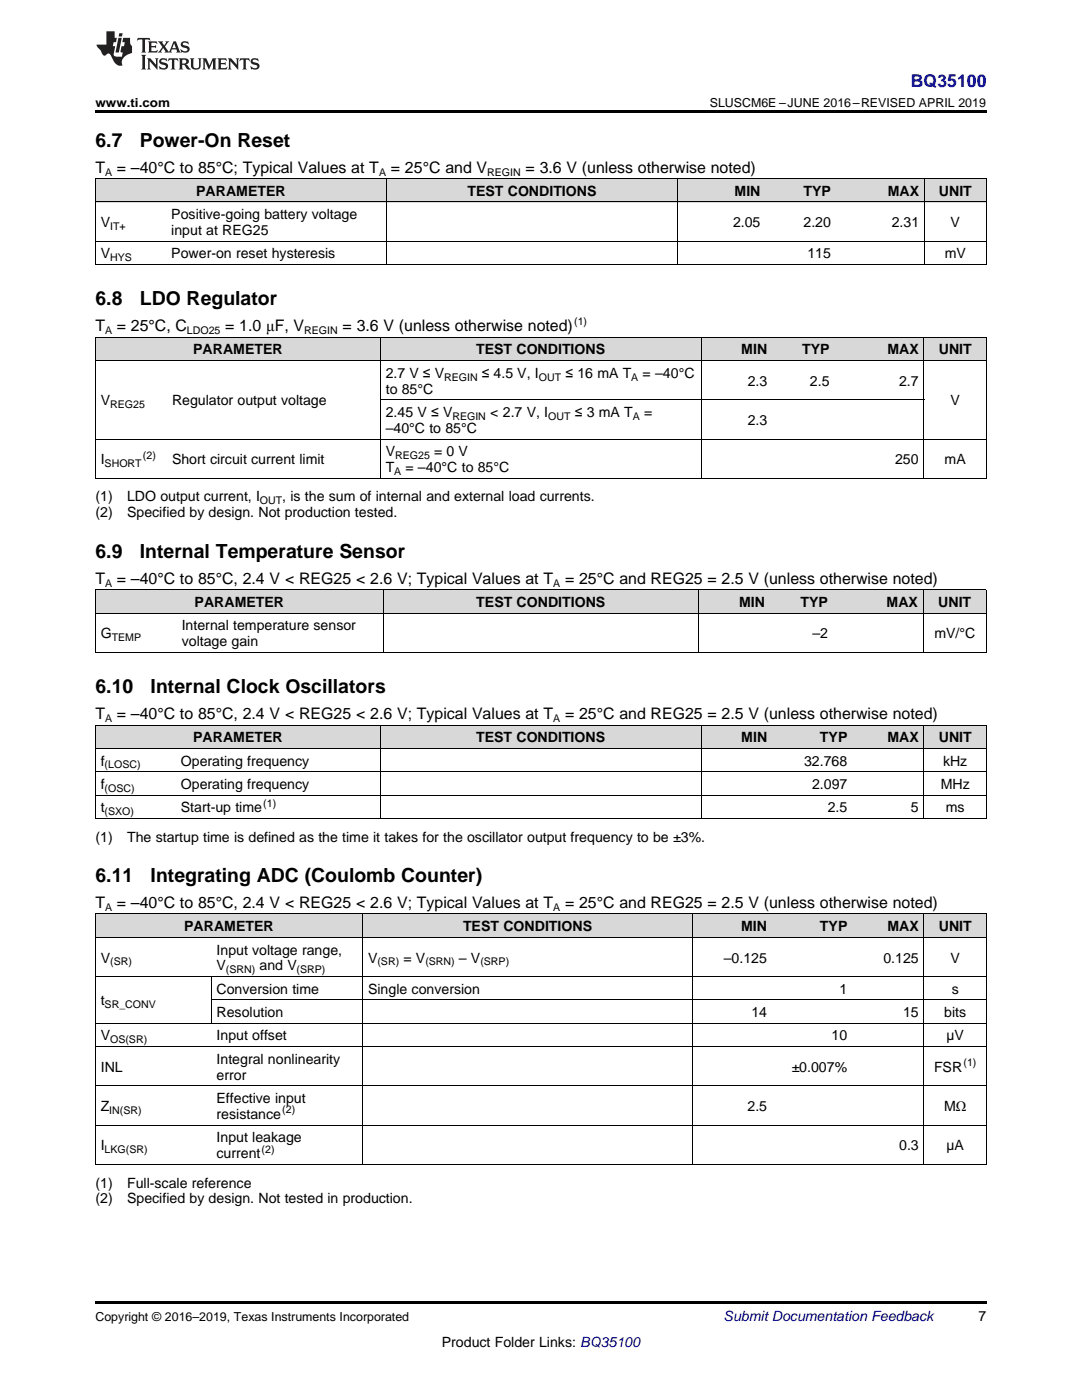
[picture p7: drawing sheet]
<svg xmlns="http://www.w3.org/2000/svg" width="216mm" height="279mm" viewBox="0 0 216 279" stroke-linecap="round" stroke-linejoin="round" font-family="sans-serif">
<defs><g id="words">
<g font-size="3.9">
<text x="19" y="29.3">6.7</text>
<text x="27.9" y="29.3">Power-On Reset</text>
<text x="19" y="60.9">6.8</text>
<text x="27.9" y="60.9">LDO Regulator</text>
<text x="19" y="111.3">6.9</text>
<text x="27.9" y="111.3">Internal Temperature Sensor</text>
<text x="19" y="138.3">6.10</text>
<text x="30.1" y="138.3">Internal Clock Oscillators</text>
<text x="19" y="176">6.11</text>
<text x="30.1" y="176">Integrating ADC (Coulomb Counter)</text>
</g>
<text font-size="3.5" fill="#00f" x="181.8" y="17.3">BQ35100</text>
<g font-size="3.2">
<text x="19" y="34.4">T</text>
<text x="23.3" y="34.4">= –40°C to 85°C; Typical Values at T</text>
<text x="78" y="34.4">= 25°C and V</text>
<text x="104.9" y="34.4">= 3.6 V (unless otherwise noted)</text>
<text x="19" y="66.1">T</text>
<text x="23.3" y="66.1">= 25°C, C</text>
<text x="44.9" y="66.1">= 1.0 μF, V</text>
<text x="68.4" y="66.1">= 3.6 V (unless otherwise noted)</text>
<text x="19" y="116.5">T</text>
<text x="23.3" y="116.5">= –40°C to 85°C, 2.4 V &lt; REG25 &lt; 2.6 V; Typical Values at T</text>
<text x="112.8" y="116.5">= 25°C and REG25 = 2.5 V (unless otherwise noted)</text>
<text x="19" y="143.5">T</text>
<text x="23.3" y="143.5">= –40°C to 85°C, 2.4 V &lt; REG25 &lt; 2.6 V; Typical Values at T</text>
<text x="112.8" y="143.5">= 25°C and REG25 = 2.5 V (unless otherwise noted)</text>
<text x="19" y="181.2">T</text>
<text x="23.3" y="181.2">= –40°C to 85°C, 2.4 V &lt; REG25 &lt; 2.6 V; Typical Values at T</text>
<text x="112.8" y="181.2">= 25°C and REG25 = 2.5 V (unless otherwise noted)</text>
</g>
<g font-size="2.8">
<text x="39.2" y="39.1">PARAMETER</text>
<text x="93.3" y="39.1">TEST CONDITIONS</text>
<text x="146.6" y="39.1">MIN</text>
<text x="160.3" y="39.1">TYP</text>
<text x="177.2" y="39.1">MAX</text>
<text x="187.4" y="39.1">UNIT</text>
<text x="20.1" y="45.3">V</text>
<text x="34.2" y="43.7">Positive-going battery voltage</text>
<text x="34.2" y="46.9">input at REG25</text>
<text x="146.3" y="45.3">2.05</text>
<text x="160.3" y="45.3">2.20</text>
<text x="177.9" y="45.3">2.31</text>
<text x="189.7" y="45.3">V</text>
<text x="20.1" y="51.6">V</text>
<text x="34.2" y="51.6">Power-on reset hysteresis</text>
<text x="161.1" y="51.6">115</text>
<text x="188.5" y="51.6">mV</text>
<text x="38.6" y="70.7">PARAMETER</text>
<text x="95" y="70.7">TEST CONDITIONS</text>
<text x="147.9" y="70.7">MIN</text>
<text x="160.1" y="70.7">TYP</text>
<text x="177.1" y="70.7">MAX</text>
<text x="187.3" y="70.7">UNIT</text>
<text x="77" y="75.4">2.7 V ≤ V</text>
<text x="96.1" y="75.4">≤ 4.5 V, I</text>
<text x="112.8" y="75.4">≤ 16 mA T</text>
<text x="128.2" y="75.4">= –40°C</text>
<text x="149.2" y="77">2.3</text>
<text x="161.6" y="77">2.5</text>
<text x="179.4" y="77">2.7</text>
<text x="20.1" y="80.9">V</text>
<text x="34.3" y="80.9">Regulator output voltage</text>
<text x="77" y="78.6">to 85°C</text>
<text x="77" y="83.2">2.45 V ≤ V</text>
<text x="97.8" y="83.2">&lt; 2.7 V, I</text>
<text x="114.7" y="83.2">≤ 3 mA T</text>
<text x="128.5" y="83.2">=</text>
<text x="189.7" y="80.9">V</text>
<text x="77" y="86.4">–40°C to 85°C</text>
<text x="149.2" y="84.8">2.3</text>
<text x="20.1" y="92.6">I</text>
<text x="34.3" y="92.6">Short circuit current limit</text>
<text x="77" y="91.1">V</text>
<text x="77" y="94.2">T</text>
<text x="80.9" y="94.2">= –40°C to 85°C</text>
<text x="86.6" y="91.1">= 0 V</text>
<text x="178.6" y="92.6">250</text>
<text x="188.5" y="92.6">mA</text>
<text x="19" y="100.1">(1)</text>
<text x="25.4" y="100.1">LDO output current, I</text>
<text x="56.3" y="100.1">, is the sum of internal and external load currents.</text>
<text x="19" y="103.3">(2)</text>
<text x="25.4" y="103.3">Specified by design. Not production tested.</text>
<text x="36.3" y="125.8">Internal temperature sensor</text>
<text x="38.8" y="121.1">PARAMETER</text>
<text x="95" y="121.1">TEST CONDITIONS</text>
<text x="147.5" y="121.1">MIN</text>
<text x="159.7" y="121.1">TYP</text>
<text x="176.9" y="121.1">MAX</text>
<text x="187.2" y="121.1">UNIT</text>
<text x="20.1" y="127.4">G</text>
<text x="36.3" y="129">voltage gain</text>
<text x="162.1" y="127.4">–2</text>
<text x="186.4" y="127.4">mV/°C</text>
<text x="38.6" y="148.1">PARAMETER</text>
<text x="95" y="148.1">TEST CONDITIONS</text>
<text x="147.9" y="148.1">MIN</text>
<text x="163.6" y="148.1">TYP</text>
<text x="177.1" y="148.1">MAX</text>
<text x="187.3" y="148.1">UNIT</text>
<text x="20.1" y="152.8">f</text>
<text x="36.1" y="152.8">Operating frequency</text>
<text x="160.4" y="152.8">32.768</text>
<text x="188.2" y="152.8">kHz</text>
<text x="20.1" y="157.4">f</text>
<text x="36.1" y="157.4">Operating frequency</text>
<text x="162" y="157.4">2.097</text>
<text x="187.7" y="157.4">MHz</text>
<text x="19" y="168">(1)</text>
<text x="20.1" y="162.1">t</text>
<text x="25.4" y="168">The startup time is defined as the time it takes for the oscillator output frequency to be ±3%.</text>
<text x="36.1" y="162.1">Start-up time</text>
<text x="165.2" y="162.1">2.5</text>
<text x="181.8" y="162.1">5</text>
<text x="188.7" y="162.1">ms</text>
<text x="36.8" y="185.8">PARAMETER</text>
<text x="92.4" y="185.8">TEST CONDITIONS</text>
<text x="147.9" y="185.8">MIN</text>
<text x="163.6" y="185.8">TYP</text>
<text x="177.1" y="185.8">MAX</text>
<text x="187.3" y="185.8">UNIT</text>
<text x="43.2" y="190.5">Input voltage range,</text>
<text x="20.1" y="192.1">V</text>
<text x="43.2" y="193.7">V</text>
<text x="51.8" y="193.7">and V</text>
<text x="73.4" y="192.1">V</text>
<text x="80.5" y="192.1">= V</text>
<text x="91.6" y="192.1">– V</text>
<text x="144.4" y="192.1">–0.125</text>
<text x="176.3" y="192.1">0.125</text>
<text x="189.7" y="192.1">V</text>
<text x="20.1" y="200.7">t</text>
<text x="43.2" y="198.3">Conversion time</text>
<text x="43.2" y="203">Resolution</text>
<text x="73.4" y="198.3">Single conversion</text>
<text x="149.9" y="203">14</text>
<text x="167.5" y="198.3">1</text>
<text x="180.2" y="203">15</text>
<text x="188.4" y="203">bits</text>
<text x="189.9" y="198.3">s</text>
<text x="20.1" y="207.6">V</text>
<text x="43.2" y="207.6">Input offset</text>
<text x="165.9" y="207.6">10</text>
<text x="188.8" y="207.6">µV</text>
<text x="20.1" y="213.9">INL</text>
<text x="43.2" y="212.3">Integral nonlinearity</text>
<text x="43.2" y="215.5">error</text>
<text x="158" y="213.9">±0.007%</text>
<text x="186.4" y="213.9">FSR</text>
<text x="20.1" y="221.7">Z</text>
<text x="43.2" y="220.1">Effective input</text>
<text x="149.2" y="221.7">2.5</text>
<text x="188.4" y="221.7">MΩ</text>
<text x="43.2" y="223.3">resistance</text>
<text x="43.2" y="228">Input leakage</text>
<text x="20.1" y="229.6">I</text>
<text x="43.2" y="231.1">current</text>
<text x="179.4" y="229.6">0.3</text>
<text x="188.8" y="229.6">µA</text>
<text x="19" y="237">(1)</text>
<text x="25.4" y="237">Full-scale reference</text>
<text x="19" y="240.2">(2)</text>
<text x="25.4" y="240.2">Specified by design. Not tested in production.</text>
<text x="195.3" y="263.6">7</text>
<text x="88.2" y="268.9">Product Folder Links: BQ35100</text>
</g>
<text font-size="2.8" fill="#0000c8" x="144.4" y="263.6">Submit Documentation Feedback</text>
<g font-size="2.5">
<text x="19" y="21.4">www.ti.com</text>
<text x="141.6" y="21.4">SLUSCM6E –JUNE 2016–REVISED APRIL 2019</text>
<text x="19" y="263.6">Copyright © 2016–2019, Texas Instruments Incorporated</text>
</g>
<g font-size="2.1">
<text x="21" y="35.1">A</text>
<text x="75.6" y="35.1">A</text>
<text x="97.2" y="35.1">REGIN</text>
<text x="22" y="45.9">IT+</text>
<text x="22" y="52.1">HYS</text>
<text x="114.6" y="64.8">(1)</text>
<text x="21" y="66.7">A</text>
<text x="37.3" y="66.7">LDO25</text>
<text x="60.7" y="66.7">REGIN</text>
<text x="88.6" y="76">REGIN</text>
<text x="107.5" y="76">OUT</text>
<text x="126" y="76">A</text>
<text x="22" y="81.5">REG25</text>
<text x="90.3" y="83.8">REGIN</text>
<text x="109.4" y="83.8">OUT</text>
<text x="126.3" y="83.8">A</text>
<text x="20.9" y="93.2">SHORT</text>
<text x="28.5" y="91.5">(2)</text>
<text x="78.7" y="94.8">A</text>
<text x="78.8" y="91.6">REG25</text>
<text x="51.9" y="100.6">OUT</text>
<text x="21" y="117.1">A</text>
<text x="110.4" y="117.1">A</text>
<text x="22.3" y="128">TEMP</text>
<text x="21" y="144.1">A</text>
<text x="110.4" y="144.1">A</text>
<text x="20.9" y="153.4">(LOSC)</text>
<text x="20.9" y="158">(OSC)</text>
<text x="52.5" y="161">(1)</text>
<text x="20.9" y="162.7">(SXO)</text>
<text x="21" y="181.8">A</text>
<text x="110.4" y="181.8">A</text>
<text x="22" y="192.7">(SR)</text>
<text x="45.1" y="194.2">(SRN)</text>
<text x="59.2" y="194.2">(SRP)</text>
<text x="75.3" y="192.7">(SR)</text>
<text x="84.9" y="192.7">(SRN)</text>
<text x="95.8" y="192.7">(SRP)</text>
<text x="20.9" y="201.2">SR_CONV</text>
<text x="22" y="208.2">OS(SR)</text>
<text x="192.3" y="212.8">(1)</text>
<text x="21.8" y="222.3">IN(SR)</text>
<text x="56.3" y="222.2">(2)</text>
<text x="20.9" y="230.1">LKG(SR)</text>
<text x="52.2" y="230">(2)</text>
</g>
</g></defs>
<g fill="#d8d8d8">
<path d="M19 182.5h23.2v4.6h-23.2z"/>
<path d="M42.2 182.5h30.2v4.6h-30.2z"/>
<path d="M72.4 182.5h65.7v4.6h-65.7z"/>
<path d="M138.1 182.5h16.1v4.6h-16.1z"/>
<path d="M154.2 182.5h16v4.6h-16z"/>
<path d="M170.2 182.5h14.2v4.6h-14.2z"/>
<path d="M184.4 182.5h12.4v4.6h-12.4z"/>
<path d="M19 144.7h16v4.7h-16z"/>
<path d="M35 144.7h40.9v4.7h-40.9z"/>
<path d="M75.9 144.7h64v4.7h-64z"/>
<path d="M139.9 144.7h14.3v4.7h-14.3z"/>
<path d="M154.2 144.7h16v4.7h-16z"/>
<path d="M170.2 144.7h14.2v4.7h-14.2z"/>
<path d="M184.4 144.7h12.4v4.7h-12.4z"/>
<path d="M19 117.8h16.2v4.6h-16.2z"/>
<path d="M35.2 117.8h41.3v4.6h-41.3z"/>
<path d="M76.5 117.8h62.8v4.6h-62.8z"/>
<path d="M139.3 117.8h14.4v4.6h-14.4z"/>
<path d="M153.7 117.8h12.6v4.6h-12.6z"/>
<path d="M166.3 117.8h18v4.6h-18z"/>
<path d="M184.3 117.8h12.5v4.6h-12.5z"/>
<path d="M19 67.3h14.3v4.7h-14.3z"/>
<path d="M33.3 67.3h42.6v4.7h-42.6z"/>
<path d="M75.9 67.3h7.1v4.7h-7.1z"/>
<path d="M83 67.3h56.9v4.7h-56.9z"/>
<path d="M139.9 67.3h14.3v4.7h-14.3z"/>
<path d="M154.2 67.3h12.4v4.7h-12.4z"/>
<path d="M166.6 67.3h17.8v4.7h-17.8z"/>
<path d="M184.4 67.3h12.4v4.7h-12.4z"/>
<path d="M19 35.7h14.1v4.7h-14.1z"/>
<path d="M33.1 35.7h44v4.7h-44z"/>
<path d="M77.1 35.7h58.1v4.7h-58.1z"/>
<path d="M135.2 35.7h17.6v4.7h-17.6z"/>
<path d="M152.8 35.7h14.1v4.7h-14.1z"/>
<path d="M166.9 35.7h17.6v4.7h-17.6z"/>
<path d="M184.5 35.7h12.3v4.7h-12.3z"/>
</g>
<g fill="#000">
<path d="M19 22h177.8v.5h-177.8zM19 52.8h.2zM77 52.8h.1zM135.1 52.8h.1zM184.4 52.8h.1zM196.7 52.8h.1zM19 95.5h.2zM75.8 95.5h.1zM82.9 95.5h.1zM139.8 95.5h.1zM184.3 95.5h.1zM196.7 95.5h.1z"/>
<path d="M19 130.2h.2zM76.4 130.2h.1zM139.2 130.2h.1zM184.1 130.2h.2zM196.7 130.2h.1zM19 163.3l.2 .1zM75.8 163.3l.1 .1zM139.8 163.3l.1 .1zM184.3 163.3l.1 .1zM196.7 163.3l.1 .1zM19 232.4h.2zM72.3 232.4h.1z"/>
<path d="M138 232.4h.1zM184.3 232.4h.1zM196.7 232.4h.1zM19 259.7h177.8v.5h-177.8z"/>
</g>
<g fill="none" stroke="#000" stroke-width=".2">
<path d="M19 35.6h177.8M19.1 35.7v17.1M77.1 35.7v17.1M135.2 35.7v17.1M184.4 35.7v17.1M196.8 35.7v17.1M19 52.8h177.8M19 48.1h177.8M19 40.3h177.8M19 67.3h177.8v28.2M19 71.9h177.8M19.1 67.3v28.2"/>
<path d="M75.9 67.3v28.2M75.9 79.8h108.5M139.9 67.3v28.2M184.3 67.3v28.2M19 95.4h177.8M19 87.6h177.8M19 117.7h177.8M19.1 117.7v12.5M76.5 117.7v12.5M139.3 117.7v12.5M184.2 117.7v12.5M196.8 117.7v12.5"/>
<path d="M19 130.2h177.8M19 122.4h177.8M19 144.7h177.8v18.7M19 158.7h177.8M19 154h177.8M19 149.3h177.8M19.1 144.7v18.7M75.9 144.7v18.7M139.9 144.7v18.7M184.3 144.7v18.7M19 163.3h177.8M19 182.4h177.8v50"/>
<path d="M19 194.9h177.8M19 187.1h177.8M19.1 182.4v50M42.1 194.9v9.4M42.2 199.5h154.6M72.3 182.4v50M138.1 182.4v50M184.3 182.4v50M19 216.7h177.8M19 208.9h177.8M19 204.2h177.8M19 232.4h177.8"/>
<path d="M19 224.5h177.8"/>
</g>
<g fill="#231f20">
<path d="M27.5 7.6l-.1 .5 .4-.2h.6v.1v2.1l-.2 .4h1l-.3-.4v-2.1l.1-.1h.5l.5 .2-.2-.5zM29.5 8.3l.2 .3v1.5l-.2 .4h1.8l.2-.6a1.04 1.04 0 0 1-1.3 .2v-.7h.6l.3 .2v-.6l-.3 .2h-.6v-.6l.8-.1 .4 .3-.2-.5zM31.5 8.3l.9 1.1-.9 1.1h.8l-.2-.2 .5-.7 .4 .7-.2 .2h1.5l-.1-.2 .1-.4h.9l.1 .4-.2 .2h1l-.3-.3-.7-1.9h-.5l-.9 2-.8-1 .9-1h-.8l.1 .3-.3 .5-.4-.6 .2-.2zM34.7 8.6l.4 1h-.7zM36.3 8.4a.63 .63 0 0 0-.2 .7 .63 .63 0 0 0 .6 .4l.6 .2 .1 .2a.75 .75 0 0 1-.7 .4 .75 .75 0 0 1-.6-.5l.1 .7 .1-.1a1.11 1.11 0 0 0 1.5-.6 1.13 1.13 0 0 0-1.2-.8l-.1-.4a1.04 1.04 0 0 1 1.2 .2l-.2-.5-.1 .1-.5-.2zM28.2 10.9l.2 .4v2.2l-.2 .4h1l-.3-.4v-2.2l.3-.4zM29.3 11.6l.3 .4v1.5l-.3 .4h.8l-.2-.4v-1.3l1.5 1.7v-1.9l.2-.4h-.7l.2 .4v.9l-1.1-1.3zM32 11.8a.62 .62 0 0 0-.2 .7 .62 .62 0 0 0 .6 .4l.6 .1 .1 .3a.76 .76 0 0 1-.7 .3 .76 .76 0 0 1-.6-.4l.1 .7 .1-.1a1.11 1.11 0 0 0 1.5-.6 1.13 1.13 0 0 0-1.2-.8l-.1-.4a1.04 1.04 0 0 1 1.2 .2l-.2-.6-.1 .1-.5-.1zM33.7 11.6l-.2 .6a.61 .61 0 0 1 .8-.3v1.6l-.2 .4h.9l-.2-.4v-1.6a.63 .63 0 0 1 .8 .3l-.2-.6zM35.6 11.6l.3 .4v1.5l-.3 .4h1l-.2-.2v-.8l.5 .2a.76 .76 0 0 0 1.2 .7l-1-1a.58 .58 0 0 0 .6-.5 .58 .58 0 0 0-.5-.6zM36.4 11.9h.1a.45 .45 0 0 1 .5 .1 .45 .45 0 0 1 .1 .5l-.7 .2zM37.9 11.6l.2 .2a2.17 2.17 0 0 0 .3 1.9 .99 .99 0 0 0 1.6-.6v-1.1l.2-.4h-.7l.2 .2a1.92 1.92 0 0 1-.2 1.8 .6 .6 0 0 1-.9-.5v-1.1l.2-.4zM40.4 11.6l.2 .4v1.5l-.2 .4h.7l-.2-.4v-1.4l.8 1.8 .8-1.8v1.4l-.2 .4h.9l-.2-.4v-1.5l.2-.4h-.8l-.6 1.5-.6-1.5zM43.4 11.6l.2 .4v1.5l-.2 .4h1.8l.2-.6a1.04 1.04 0 0 1-1.3 .1v-.6h.5l.4 .2v-.6l-.4 .2h-.5v-.7h.8l.3 .3-.1-.6zM45.5 11.6l.2 .4v1.5l-.2 .4h.7l-.2-.4v-1.3l1.5 1.7v-1.9l.2-.4h-.7l.2 .4v.9l-1.1-1.3zM47.9 11.6l-.1 .6a.61 .61 0 0 1 .8-.3v1.6l-.3 .4h1l-.3-.4 .1-1.6a.63 .63 0 0 1 .7 .3l-.1-.6zM50.2 11.8a.62 .62 0 0 0-.2 .7 .62 .62 0 0 0 .6 .4l.6 .1 .2 .3a.76 .76 0 0 1-.8 .3 .76 .76 0 0 1-.6-.4l.1 .7 .2-.1a1.11 1.11 0 0 0 1.5-.6 1.13 1.13 0 0 0-1.3-.8l-.1-.4a1.04 1.04 0 0 1 1.2 .2l-.1-.6-.2 .1-.5-.1z"/>
<path d="M21.2 6.3v2.6h-1.9l.1 .4 .7 .9a.91 .91 0 0 0 1 .8 .56 .56 0 0 1 .5-.3 .56 .56 0 0 1 .5 .3l.4 .8a1.53 1.53 0 0 0 1.9 1.2 1.54 1.54 0 0 1 1-2.1l.9-.3v-1.4a1.52 1.52 0 0 1-.3-1.6h-1.4l-.2 .8h.5l-.2 .8h-.4l-.2 1v.2l.4 .1-.2 .8a1.93 1.93 0 0 1-1.6-.3l.3-1.8h-.5l.2-.8h.4l.2-.8h-.4v-1.3zM23.6 7.6l-.6 2.9h.7l.6-2.9zM23.8 6.6l-.1 .7h.6l.2-.7z"/>
</g>
<use href="#words"/>
</svg>
